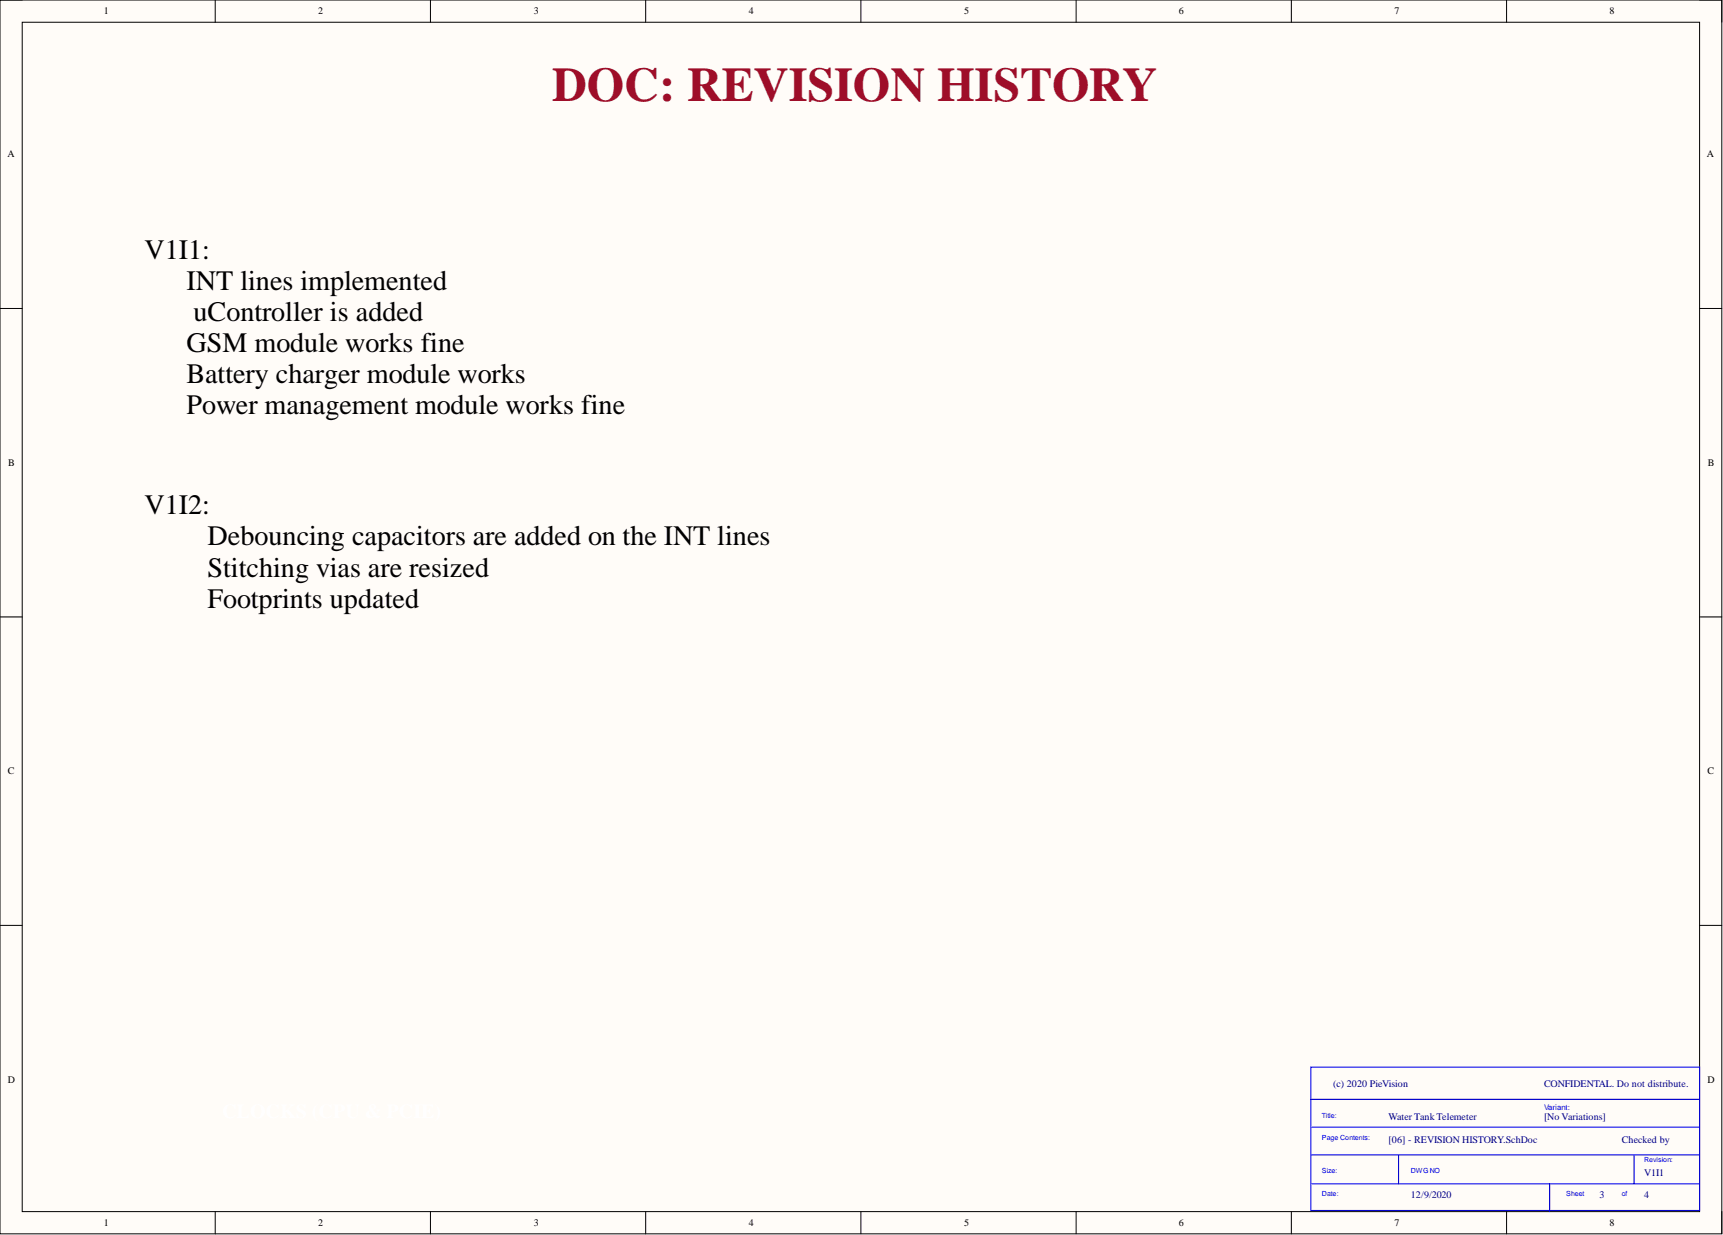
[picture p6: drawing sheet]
<svg xmlns="http://www.w3.org/2000/svg" width="393mm" height="282mm" viewBox="0 0 393 282" stroke-linecap="round" stroke-linejoin="round" font-family="sans-serif">
<defs><g id="words">
<text font-size="11" fill="#9e0e29" x="126" y="23">DOC: REVISION HISTORY</text>
<g font-size="6.4">
<text x="33" y="59">V1I1:</text>
<text x="42.6" y="66.1">INT lines implemented</text>
<text x="44.2" y="73.2">uController is added</text>
<text x="42.6" y="80.3">GSM module works fine</text>
<text x="42.5" y="87.4">Battery charger module works</text>
<text x="42.6" y="94.5">Power management module works fine</text>
<text x="33" y="117.4">V1I2:</text>
<text x="47.4" y="124.5">Debouncing capacitors are added on the INT lines</text>
<text x="47.4" y="131.6">Stitching vias are resized</text>
<text x="47.4" y="138.7">Footprints updated</text>
</g>
<g font-size="2.3">
<text x="23.7" y="3.3">1</text>
<text x="72.6" y="3.3">2</text>
<text x="121.9" y="3.3">3</text>
<text x="170.9" y="3.3">4</text>
<text x="220.1" y="3.3">5</text>
<text x="269.2" y="3.3">6</text>
<text x="318.3" y="3.3">7</text>
<text x="367.5" y="3.3">8</text>
<text x="1.7" y="35.9">A</text>
<text x="389.7" y="35.9">A</text>
<text x="1.9" y="106.4">B</text>
<text x="389.9" y="106.4">B</text>
<text x="1.8" y="176.7">C</text>
<text x="389.8" y="176.7">C</text>
<text x="1.8" y="247.2">D</text>
<text x="389.8" y="247.2">D</text>
<text x="23.7" y="279.8">1</text>
<text x="72.6" y="279.8">2</text>
<text x="121.9" y="279.8">3</text>
<text x="170.9" y="279.8">4</text>
<text x="220.1" y="279.8">5</text>
<text x="269.2" y="279.8">6</text>
<text x="318.3" y="279.8">7</text>
<text x="367.5" y="279.8">8</text>
</g>
<g font-size="2.3" fill="#000080">
<text x="304.3" y="248.1">(c) 2020 PieVision</text>
<text x="352.5" y="248.1">CONFIDENTAL. Do not distribute.</text>
<text x="317" y="255.7">Water Tank Telemeter</text>
<text x="352.5" y="255.7">[No Variations]</text>
<text x="317" y="260.8">[06] - REVISION HISTORY.SchDoc</text>
<text x="370.3" y="260.8">Checked by</text>
<text x="375.3" y="268.4">V1I1</text>
<text x="322.1" y="273.5">12/9/2020</text>
<text x="365.2" y="273.5">3</text>
<text x="375.3" y="273.5">4</text>
</g>
<text font-size="1.8" fill="#00f" x="352.5" y="253.3">Variant:</text>
<g font-size="1.6" fill="#00f">
<text x="301.8" y="255.1">Title:</text>
<text x="301.8" y="260.2">Page Contents:</text>
<text x="301.8" y="267.8">Size:</text>
<text x="322.1" y="267.8">DWGNO</text>
<text x="375.3" y="265.3">Revision:</text>
<text x="301.8" y="272.9">Date:</text>
<text x="357.6" y="272.9">Sheet</text>
<text x="370.3" y="272.9">of</text>
</g>
</g></defs>
<path d="M0 0h393.1v281.6h-393.1z" fill-rule="evenodd" fill="#fffcf8"/>
<path d="M0 0h393.1v281.6h-393.1z" fill="none" stroke="#000" stroke-width=".23"/>
<path d="M5.1 5.1h382.9v271.4h-382.9z" fill-rule="evenodd" fill="#fffcf8"/>
<g fill="none" stroke="#000" stroke-width=".23">
<path d="M0 0h5.1M5.1 5.1h382.9v271.4h-382.9zM49.1 0v5.1M98.3 0v5.1M147.4 0v5.1M196.5 0v5.1M245.7 0v5.1M294.8 0v5.1M343.9 0v5.1M388 0h5.1v5.1M0 70.4h5.1M388 70.4h5.1"/>
<path d="M0 140.8h5.1M388 140.8h5.1M0 211.2h5.1M388 211.2h5.1M49.1 276.5v5.1M98.3 276.5v5.1M147.4 276.5v5.1M196.5 276.5v5.1M245.7 276.5v5.1M294.8 276.5v5.1M343.9 276.5v5.1M393.1 276.5v5.1"/>
</g>
<path d="M299.2 243.6h88.8v32.7h-88.8zM299.2 250.9h88.8M299.5 257.3h88.5M299.2 263.6h88.8M299.5 270.2h88.5M319.3 263.6v6.6M353.8 270.2v6.3M373 263.6v6.6" fill="none" stroke="#00f" stroke-width=".25"/>
<use href="#words"/>
</svg>
